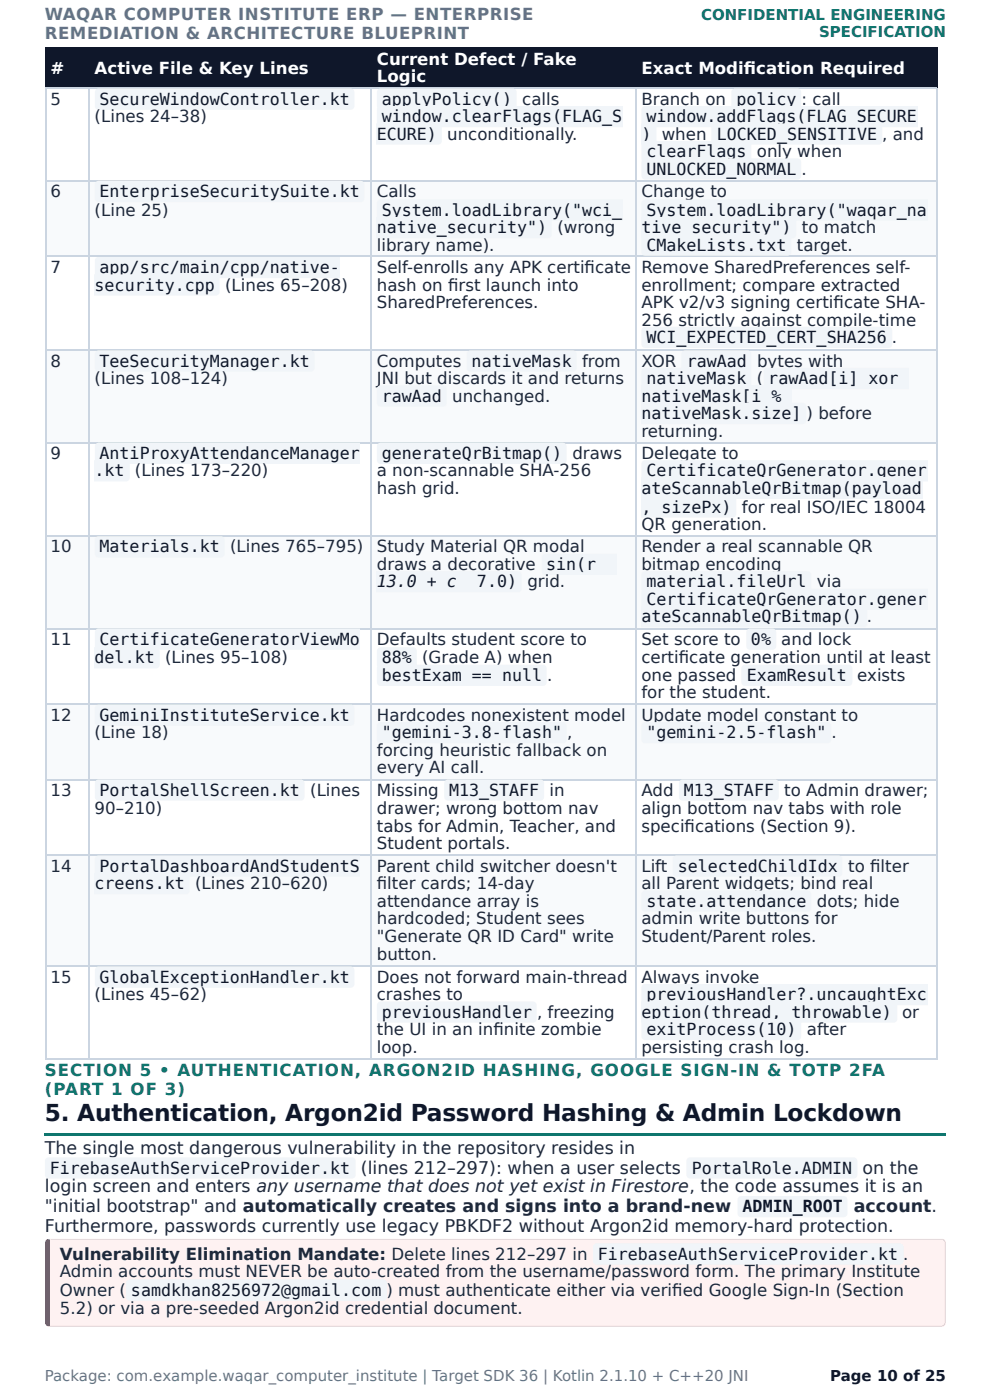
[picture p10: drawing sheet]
<svg xmlns="http://www.w3.org/2000/svg" width="210mm" height="297mm" viewBox="0 0 210 297" stroke-linecap="round" stroke-linejoin="round" font-family="sans-serif">
<defs><g id="words">
<text font-size="4.9" fill="#0f172a" x="9.5" y="237.9">5. Authentication, Argon2id Password Hashing &amp; Admin Lockdown</text>
<g font-size="3.7" fill="#1e293b">
<text x="9.5" y="244.7">The single most dangerous vulnerability in the repository resides in</text>
<text x="76.5" y="249">(lines 212–297): when a user selects</text>
<text x="182.9" y="249">on the</text>
<text x="9.5" y="252.9">login screen and enters any username that does not yet exist in Firestore, the code assumes it is an</text>
<text x="9.5" y="257.2">&quot;initial bootstrap&quot; and automatically creates and signs into a brand-new</text>
<text x="181" y="257.2">account.</text>
<text x="9.5" y="261.4">Furthermore, passwords currently use legacy PBKDF2 without Argon2id memory-hard protection.</text>
</g>
<g font-size="3.5" fill="#64748b">
<text x="9.5" y="4.2">WAQAR COMPUTER INSTITUTE ERP — ENTERPRISE</text>
<text x="9.5" y="8.2">REMEDIATION &amp; ARCHITECTURE BLUEPRINT</text>
</g>
<g font-size="3.5" fill="#fff">
<text x="10.7" y="15.6">#</text>
<text x="20.1" y="15.6">Active File &amp; Key Lines</text>
<text x="79.9" y="13.8">Current Defect / Fake</text>
<text x="79.9" y="17.5">Logic</text>
<text x="136" y="15.6">Exact Modifi cation Required</text>
</g>
<g font-size="3.5" fill="#1e293b">
<text x="10.7" y="22.2">5</text>
<text x="110.7" y="22.2">calls</text>
<text x="136" y="22.2">Branch on</text>
<text x="169.9" y="22.2">: call</text>
<text x="20.1" y="25.9">(Lines 24–38)</text>
<text x="94.8" y="29.6">unconditionally.</text>
<text x="140.3" y="29.6">when</text>
<text x="160.5" y="33.3">only when</text>
<text x="10.7" y="41.8">6</text>
<text x="79.9" y="41.8">Calls</text>
<text x="136" y="41.8">Change to</text>
<text x="170" y="37">.</text>
<text x="20.1" y="45.8">(Line 25)</text>
<text x="79.9" y="53.2">library name).</text>
<text x="118.2" y="49.5">(wrong</text>
<text x="168.9" y="53.2">target.</text>
<text x="170" y="49.5">to match</text>
<text x="10.7" y="57.9">7</text>
<text x="79.9" y="57.9">Self-enrolls any APK certifi cate</text>
<text x="136" y="57.9">Remove SharedPreferences self-</text>
<text x="47.7" y="61.6">(Lines 65–208)</text>
<text x="79.9" y="61.6">hash on fi rst launch into</text>
<text x="79.9" y="65.4">SharedPreferences.</text>
<text x="136" y="61.6">enrollment; compare extracted</text>
<text x="136" y="65.4">APK v2/v3 signing certifi cate SHA-</text>
<text x="136" y="69.1">256 strictly against compile-time</text>
<text x="10.7" y="77.8">8</text>
<text x="79.9" y="77.8">Computes</text>
<text x="123.4" y="77.8">from</text>
<text x="136" y="77.8">XOR</text>
<text x="160.5" y="77.8">bytes with</text>
<text x="20.1" y="81.5">(Lines 108–124)</text>
<text x="79.9" y="81.5">JNI but discards it and returns</text>
<text x="160.5" y="81.5">(</text>
<text x="95.9" y="85.2">unchanged.</text>
<text x="171" y="88.9">) before</text>
<text x="136" y="92.6">returning.</text>
<text x="10.7" y="97.4">9</text>
<text x="28.6" y="101.1">(Lines 173–220)</text>
<text x="79.9" y="101.1">a non-scannable SHA-256</text>
<text x="121.3" y="97.4">draws</text>
<text x="136" y="97.4">Delegate to</text>
<text x="79.9" y="104.8">hash grid.</text>
<text x="136" y="112.4">QR generation.</text>
<text x="157.3" y="108.7">for real ISO/IEC 18004</text>
<text x="10.7" y="117.2">10</text>
<text x="48.8" y="117.2">(Lines 765–795)</text>
<text x="79.9" y="117.2">Study Material QR modal</text>
<text x="136" y="117.2">Render a real scannable QR</text>
<text x="79.9" y="120.9">draws a decorative</text>
<text x="111.8" y="124.6">grid.</text>
<text x="136" y="120.9">bitmap encoding</text>
<text x="173.2" y="124.6">via</text>
<text x="10.7" y="136.8">11</text>
<text x="79.9" y="136.8">Defaults student score to</text>
<text x="136" y="136.8">Set score to</text>
<text x="165.6" y="136.8">and lock</text>
<text x="35" y="140.8">(Lines 95–108)</text>
<text x="89.5" y="140.8">(Grade A) when</text>
<text x="136" y="140.8">certifi cate generation until at least</text>
<text x="116" y="144.5">.</text>
<text x="136" y="144.5">one passed</text>
<text x="136" y="148.2">for the student.</text>
<text x="181.7" y="144.5">exists</text>
<text x="10.7" y="152.9">12</text>
<text x="79.9" y="152.9">Hardcodes nonexistent model</text>
<text x="136" y="152.9">Update model constant to</text>
<text x="20.1" y="156.6">(Line 18)</text>
<text x="79.9" y="160.3">forcing heuristic fallback on</text>
<text x="120.2" y="156.6">,</text>
<text x="176.3" y="156.6">.</text>
<text x="79.9" y="164">every AI call.</text>
<text x="10.7" y="168.8">13</text>
<text x="20.1" y="172.8">90–210)</text>
<text x="65.8" y="168.8">(Lines</text>
<text x="79.9" y="168.8">Missing</text>
<text x="79.9" y="172.8">drawer; wrong bottom nav</text>
<text x="116.5" y="168.8">in</text>
<text x="136" y="168.8">Add</text>
<text x="136" y="172.8">align bottom nav tabs with role</text>
<text x="166.3" y="168.8">to Admin drawer;</text>
<text x="79.9" y="176.5">tabs for Admin, Teacher, and</text>
<text x="136" y="176.5">specifi cations (Section 9).</text>
<text x="10.7" y="184.9">14</text>
<text x="79.9" y="180.2">Student portals.</text>
<text x="79.9" y="184.9">Parent child switcher doesn't</text>
<text x="136" y="184.9">Lift</text>
<text x="179.8" y="184.9">to fi lter</text>
<text x="41.4" y="188.6">(Lines 210–620)</text>
<text x="79.9" y="188.6">fi lter cards; 14-day</text>
<text x="136" y="188.6">all Parent widgets; bind real</text>
<text x="79.9" y="192.4">attendance array is</text>
<text x="79.9" y="196.1">hardcoded; Student sees</text>
<text x="136" y="196.1">admin write buttons for</text>
<text x="173.2" y="192.4">dots; hide</text>
<text x="79.9" y="199.8">&quot;Generate QR ID Card&quot; write</text>
<text x="79.9" y="203.7">button.</text>
<text x="136" y="199.8">Student/Parent roles.</text>
<text x="10.7" y="208.5">15</text>
<text x="79.9" y="208.5">Does not forward main-thread</text>
<text x="136" y="208.5">Always invoke</text>
<text x="20.1" y="212.2">(Lines 45–62)</text>
<text x="79.9" y="212.2">crashes to</text>
<text x="113.9" y="215.9">, freezing</text>
<text x="191.2" y="215.9">or</text>
<text x="79.9" y="219.6">the UI in an infi nite zombie</text>
<text x="171.1" y="219.6">after</text>
<text x="79.9" y="223.3">loop.</text>
<text x="136" y="223.3">persisting crash log.</text>
<text x="12.7" y="267.2">Vulnerability Elimination Mandate: Delete lines 212–297 in</text>
<text x="12.7" y="270.9">Admin accounts must NEVER be auto-created from the username/password form. The primary Institute</text>
<text x="12.7" y="274.9">Owner (</text>
<text x="12.7" y="278.9">5.2) or via a pre-seeded Argon2id credential document.</text>
</g>
<g font-size="3.5" fill="#0f172a">
<text x="21.1" y="22.2">SecureWindowController.kt</text>
<text x="81" y="22.2">applyPolicy()</text>
<text x="156.1" y="22.2">policy</text>
<text x="79.9" y="29.6">ECURE)</text>
<text x="81" y="25.9">window.clearFlags(FLAG_S</text>
<text x="136" y="29.6">)</text>
<text x="137" y="25.9">window.addFlags(FLAG_SECURE</text>
<text x="152" y="29.6">LOCKED_SENSITIVE , and</text>
<text x="137" y="33.3">clearFlags</text>
<text x="21.1" y="41.8">EnterpriseSecuritySuite.kt</text>
<text x="137" y="37">UNLOCKED_NORMAL</text>
<text x="81" y="45.8">System.loadLibrary(&quot;wci_</text>
<text x="137" y="45.8">System.loadLibrary(&quot;waqar_na</text>
<text x="79.9" y="49.5">native_security&quot;)</text>
<text x="136" y="49.5">tive_security&quot;)</text>
<text x="137" y="53.2">CMakeLists.txt</text>
<text x="21.1" y="57.9">app/src/main/cpp/native-</text>
<text x="20.1" y="61.6">security.cpp</text>
<text x="21.1" y="77.8">TeeSecurityManager.kt</text>
<text x="100" y="77.8">nativeMask</text>
<text x="137" y="72.8">WCI_EXPECTED_CERT_SHA256 .</text>
<text x="145.6" y="77.8">rawAad</text>
<text x="137" y="81.5">nativeMask</text>
<text x="162.9" y="81.5">rawAad[i] xor</text>
<text x="81" y="85.2">rawAad</text>
<text x="136" y="85.2">nativeMask[i %</text>
<text x="136" y="88.9">nativeMask.size]</text>
<text x="20.1" y="101.1">.kt</text>
<text x="21.1" y="97.4">AntiProxyAttendanceManager</text>
<text x="81" y="97.4">generateQrBitmap()</text>
<text x="137" y="101.1">CertificateQrGenerator.gener</text>
<text x="136" y="104.8">ateScannableQrBitmap(payload</text>
<text x="136" y="108.7">, sizePx)</text>
<text x="21.1" y="117.2">Materials.kt</text>
<text x="79.9" y="124.6">13.0 + c</text>
<text x="101.1" y="124.6">7.0)</text>
<text x="115.8" y="120.9">sin(r</text>
<text x="137" y="124.6">material.fileUrl</text>
<text x="137" y="128.3">CertificateQrGenerator.gener</text>
<text x="21.1" y="136.8">CertificateGeneratorViewMo</text>
<text x="136" y="132">ateScannableQrBitmap() .</text>
<text x="159.2" y="136.8">0%</text>
<text x="20.1" y="140.8">del.kt</text>
<text x="81" y="140.8">88%</text>
<text x="81" y="144.5">bestExam == null</text>
<text x="158.3" y="144.5">ExamResult</text>
<text x="21.1" y="152.9">GeminiInstituteService.kt</text>
<text x="81" y="156.6">&quot;gemini-3.8-flash&quot;</text>
<text x="137" y="156.6">&quot;gemini-2.5-flash&quot;</text>
<text x="21.1" y="168.8">PortalShellScreen.kt</text>
<text x="95.2" y="168.8">M13_STAFF</text>
<text x="145" y="168.8">M13_STAFF</text>
<text x="21.1" y="184.9">PortalDashboardAndStudentS</text>
<text x="143.7" y="184.9">selectedChildIdx</text>
<text x="20.1" y="188.6">creens.kt</text>
<text x="137" y="192.4">state.attendance</text>
<text x="21.1" y="208.5">GlobalExceptionHandler.kt</text>
<text x="81" y="215.9">previousHandler</text>
<text x="136" y="215.9">eption(thread, throwable)</text>
<text x="137" y="212.2">previousHandler?.uncaughtExc</text>
<text x="137" y="219.6">exitProcess(10)</text>
<text x="10.6" y="249">FirebaseAuthServiceProvider.kt</text>
<text x="146.7" y="249">PortalRole.ADMIN</text>
<text x="157.4" y="257.2">ADMIN_ROOT</text>
<text x="126.7" y="267.2">FirebaseAuthServiceProvider.kt .</text>
<text x="27.8" y="274.9">samdkhan8256972@gmail.com ) must authenticate either via verifi ed Google Sign-In (Section</text>
</g>
<g font-size="3.5" fill="#0f766e">
<text x="9.5" y="228.3">SECTION 5 • AUTHENTICATION, ARGON2ID HASHING, GOOGLE SIGN-IN &amp; TOTP 2FA</text>
<text x="9.5" y="232.3">(PART 1 OF 3)</text>
</g>
<g font-size="3.2" fill="#0f766e">
<text x="148.6" y="4.2">CONFIDENTIAL ENGINEERING</text>
<text x="173.7" y="7.9">SPECIFICATION</text>
</g>
<text font-size="3.2" fill="#64748b" x="9.5" y="292.9">Package: com.example.waqar_computer_institute | Target SDK 36 | Kotlin 2.1.10 + C++20 JNI</text>
<text font-size="3.2" fill="#0f172a" x="176" y="292.9">Page 10 of 25</text>
</g></defs>
<g fill="#0f172a">
<path d="M9.8 10.3h9.2v8.5h-9.2z"/>
<path d="M19 10.3h59.8v8.5h-59.8z"/>
<path d="M78.8 10.3h56.1v8.5h-56.1z"/>
<path d="M134.9 10.3h63.5v8.5h-63.5z"/>
</g>
<g fill="#f8fafc">
<path d="M9.8 38.4h9.2v16.1h-9.2z"/>
<path d="M19 38.4h59.8v16.1h-59.8z"/>
<path d="M78.8 38.4h56.1v16.1h-56.1z"/>
<path d="M134.9 38.4h63.5v16.1h-63.5z"/>
<path d="M9.8 74.3h9.2v19.6h-9.2z"/>
<path d="M19 74.3h59.8v19.6h-59.8z"/>
<path d="M78.8 74.3h56.1v19.6h-56.1z"/>
<path d="M134.9 74.3h63.5v19.6h-63.5z"/>
<path d="M9.8 113.8h9.2v19.6h-9.2z"/>
<path d="M19 113.8h59.8v19.6h-59.8z"/>
<path d="M78.8 113.8h56.1v19.6h-56.1z"/>
<path d="M134.9 113.8h63.5v19.6h-63.5z"/>
<path d="M9.8 149.5h9.2v15.9h-9.2z"/>
<path d="M19 149.5h59.8v15.9h-59.8z"/>
<path d="M78.8 149.5h56.1v15.9h-56.1z"/>
<path d="M134.9 149.5h63.5v15.9h-63.5z"/>
<path d="M9.8 181.5h9.2v23.6h-9.2z"/>
<path d="M19 181.5h59.8v23.6h-59.8z"/>
<path d="M78.8 181.5h56.1v23.6h-56.1z"/>
<path d="M134.9 181.5h63.5v23.6h-63.5z"/>
</g>
<path d="M9.5 10.2h189.2M9.5 18.7h189.2M9.7 10.1v8.7M18.9 10.1v8.7M78.7 10.1v8.7M134.8 10.1v8.7M198.6 10.1v8.7" fill="none" stroke="#0f172a" stroke-width=".26"/>
<g fill="none" stroke="#cbd5e1" stroke-width=".26">
<path d="M9.5 18.7h189.2M9.7 18.8v206.1M18.9 18.8v206.1M78.7 18.8v206.1M134.8 18.8v206.1M198.6 18.8v206.1M9.5 38.5h189.2M9.5 54.4h189.2M9.5 74.2h189.2M9.5 94.1h189.2M9.5 113.6h189.2M9.5 133.5h189.2"/>
<path d="M9.5 149.4h189.2M9.5 165.5h189.2M9.5 181.4h189.2M9.5 204.9h189.2M9.5 224.8h189.2"/>
</g>
<path d="M9.5 240.5h191.1v.5h-191.1z" fill="#0f766e"/>
<path d="M10.3 263l.3-.1h188.9a.93 .93 0 0 1 .9 .9v16.7a.93 .93 0 0 1-.9 .9h-188.9a.82 .82 0 0 1-.5-.9v-16.7z" fill="#fef2f2"/>
<g fill="#fecaca">
<path d="M9.5 262.7h191.1v.7h-191.1z"/>
<path d="M9.5 280.8h191.1v.7h-191.1z"/>
<path d="M199.8 262.7h.8v18.8h-.8z"/>
</g>
<path d="M9.5 262.7h1.1v18.8h-1.1z" fill="#dc2626"/>
<g fill="#f1f5f9">
<path d="M20.3 19l.6-.2h53.4a.79 .79 0 0 1 .8 .8v2.9a.79 .79 0 0 1-.8 .8h-53.4a.79 .79 0 0 1-.8-.8v-2.9z"/>
<path d="M80.1 19l.6-.2h28a.79 .79 0 0 1 .8 .8v2.9a.79 .79 0 0 1-.8 .8h-28a.79 .79 0 0 1-.8-.8v-2.9z"/>
<path d="M80.1 22.7l.6-.2h51.4v4.5h-51.4a.79 .79 0 0 1-.8-.8v-2.9z"/>
<path d="M79.9 26.2h13a.79 .79 0 0 1 .8 .8v2.9a.79 .79 0 0 1-.8 .8h-13z"/>
<path d="M155.3 19l.5-.2h13.3a.79 .79 0 0 1 .8 .8v2.9a.79 .79 0 0 1-.8 .8h-13.3a.79 .79 0 0 1-.8-.8v-2.9z"/>
<path d="M136.2 22.7l.6-.2h57.7v4.5h-57.7a.79 .79 0 0 1-.8-.8v-2.9z"/>
<path d="M135.9 26.2h2.5a.79 .79 0 0 1 .8 .8v2.9a.79 .79 0 0 1-.8 .8h-2.5z"/>
<path d="M151 26.4l.6-.2h34.7a.79 .79 0 0 1 .8 .8v2.9a.79 .79 0 0 1-.8 .8h-34.7a.79 .79 0 0 1-.8-.8v-2.9z"/>
<path d="M136.2 30.1l.6-.2h21.7a.79 .79 0 0 1 .8 .8v2.9a.79 .79 0 0 1-.8 .8h-21.7a.79 .79 0 0 1-.8-.8v-2.9z"/>
<path d="M136.2 33.8l.6-.2h32.3a.79 .79 0 0 1 .8 .8v2.9a.79 .79 0 0 1-.8 .8h-32.3a.79 .79 0 0 1-.8-.8v-2.9z"/>
<path d="M20.3 38.6l.6-.2h55.6a.79 .79 0 0 1 .8 .8v2.9a.79 .79 0 0 1-.8 .8h-55.6a.79 .79 0 0 1-.8-.8v-2.9z"/>
<path d="M80.1 42.6l.6-.3h51.4v4.5h-51.4a.79 .79 0 0 1-.8-.8v-2.9z"/>
<path d="M79.9 46h36.3a.79 .79 0 0 1 .7 .8v2.9a.79 .79 0 0 1-.7 .8h-36.3z"/>
<path d="M136.2 42.6l.6-.3h59.8v4.5h-59.8a.79 .79 0 0 1-.8-.8v-2.9z"/>
<path d="M135.9 46h32.1a.79 .79 0 0 1 .8 .8v2.9a.79 .79 0 0 1-.8 .8h-32.1z"/>
<path d="M136.2 50l.6-.3h30.2a.79 .79 0 0 1 .7 .8v2.9a.79 .79 0 0 1-.7 .8h-30.2a.79 .79 0 0 1-.8-.8v-2.9z"/>
<path d="M20.3 54.7l.6-.2h51.1v4.5h-51.1a.79 .79 0 0 1-.8-.8v-2.9z"/>
<path d="M20.1 58.2h25.7a.79 .79 0 0 1 .8 .8v2.9a.79 .79 0 0 1-.8 .8h-25.7z"/>
<path d="M136.2 69.6l.6-.3h51.6a.79 .79 0 0 1 .8 .8v2.9a.79 .79 0 0 1-.8 .8h-51.6a.79 .79 0 0 1-.8-.8v-2.9z"/>
<path d="M20.3 74.6l.6-.3h45a.79 .79 0 0 1 .8 .8v3a.79 .79 0 0 1-.8 .7h-45a.79 .79 0 0 1-.8-.7v-3z"/>
<path d="M99.2 74.6l.5-.3h21.7a.79 .79 0 0 1 .8 .8v3a.79 .79 0 0 1-.8 .7h-21.7a.79 .79 0 0 1-.7-.7v-3z"/>
<path d="M80.1 82l.6-.2h13.2a.79 .79 0 0 1 .8 .8v2.9a.79 .79 0 0 1-.8 .8h-13.2a.79 .79 0 0 1-.8-.8v-2.9z"/>
<path d="M144.7 74.6l.6-.3h13.2a.79 .79 0 0 1 .8 .8v3a.79 .79 0 0 1-.8 .7h-13.2a.79 .79 0 0 1-.8-.7v-3z"/>
<path d="M136.2 78.3l.6-.2h21.7a.79 .79 0 0 1 .8 .7v3a.79 .79 0 0 1-.8 .8h-21.7a.79 .79 0 0 1-.8-.8v-3z"/>
<path d="M162.2 78.3l.5-.2h30v4.5h-30a.79 .79 0 0 1-.8-.8v-3z"/>
<path d="M135.9 81.8h31.9v4.5h-31.9z"/>
<path d="M135.9 85.5h34.2a.79 .79 0 0 1 .8 .8v2.9a.79 .79 0 0 1-.8 .8h-34.2z"/>
<path d="M20.3 94.2l.6-.3h55.3v4.5h-55.3a.79 .79 0 0 1-.8-.8v-2.9z"/>
<path d="M20.1 97.6h6.6a.79 .79 0 0 1 .8 .8v2.9a.79 .79 0 0 1-.8 .8h-6.6z"/>
<path d="M80.1 94.2l.6-.3h38.6a.79 .79 0 0 1 .8 .8v2.9a.79 .79 0 0 1-.8 .8h-38.6a.79 .79 0 0 1-.8-.8v-2.9z"/>
<path d="M136.2 97.9l.6-.3h59.8v4.5h-59.8a.79 .79 0 0 1-.8-.8v-2.9z"/>
<path d="M135.9 101.3h59.7v4.5h-59.7z"/>
<path d="M135.9 105.3h19.4a.79 .79 0 0 1 .8 .8v2.9a.79 .79 0 0 1-.8 .8h-19.4z"/>
<path d="M20.3 114l.6-.2h25.9a.79 .79 0 0 1 .8 .8v2.9a.79 .79 0 0 1-.8 .8h-25.9a.79 .79 0 0 1-.8-.8v-2.9z"/>
<path d="M115.1 117.7l.5-.2h15.2v4.5h-15.2a.79 .79 0 0 1-.8-.8v-2.9z"/>
<path d="M79.9 121.2h29.9a.79 .79 0 0 1 .8 .8v2.9a.79 .79 0 0 1-.8 .8h-29.9z"/>
<path d="M136.2 121.4l.6-.2h34.4a.79 .79 0 0 1 .8 .8v2.9a.79 .79 0 0 1-.8 .8h-34.4a.79 .79 0 0 1-.8-.8v-2.9z"/>
<path d="M136.2 125.1l.6-.2h59.8v4.5h-59.8a.79 .79 0 0 1-.8-.8v-2.9z"/>
<path d="M135.9 128.6h47.2a.79 .79 0 0 1 .8 .8v2.9a.79 .79 0 0 1-.8 .8h-47.2z"/>
<path d="M20.3 133.6l.6-.2h55.3v4.4h-55.3a.79 .79 0 0 1-.8-.7v-3z"/>
<path d="M20.1 137.3h13a.79 .79 0 0 1 .8 .8v2.9a.79 .79 0 0 1-.8 .8h-13z"/>
<path d="M80.1 137.6l.6-.3h6.9a.79 .79 0 0 1 .8 .8v2.9a.79 .79 0 0 1-.8 .8h-6.9a.79 .79 0 0 1-.8-.8v-2.9z"/>
<path d="M80.1 141.3l.6-.3h34.4a.79 .79 0 0 1 .8 .8v2.9a.79 .79 0 0 1-.8 .8h-34.4a.79 .79 0 0 1-.8-.8v-2.9z"/>
<path d="M158.5 133.6l.5-.2h4.8a.79 .79 0 0 1 .8 .7v3a.79 .79 0 0 1-.8 .7h-4.8a.79 .79 0 0 1-.8-.7v-3z"/>
<path d="M157.4 141.3l.6-.3h21.9a.79 .79 0 0 1 .8 .8v2.9a.79 .79 0 0 1-.8 .8h-21.9a.79 .79 0 0 1-.8-.8v-2.9z"/>
<path d="M20.3 149.7l.6-.2h53.4a.79 .79 0 0 1 .8 .8v2.9a.79 .79 0 0 1-.8 .8h-53.4a.79 .79 0 0 1-.8-.8v-2.9z"/>
<path d="M80.1 153.4l.6-.2h38.6a.79 .79 0 0 1 .8 .8v2.9a.79 .79 0 0 1-.8 .8h-38.6a.79 .79 0 0 1-.8-.8v-2.9z"/>
<path d="M136.2 153.4l.6-.2h38.6a.79 .79 0 0 1 .8 .8v2.9a.79 .79 0 0 1-.8 .8h-38.6a.79 .79 0 0 1-.8-.8v-2.9z"/>
<path d="M20.3 165.6l.6-.2h42.9a.79 .79 0 0 1 .8 .8v2.9a.79 .79 0 0 1-.8 .8h-42.9a.79 .79 0 0 1-.8-.8v-2.9z"/>
<path d="M94.4 165.6l.6-.2h19.6a.79 .79 0 0 1 .8 .8v2.9a.79 .79 0 0 1-.8 .8h-19.6a.79 .79 0 0 1-.8-.8v-2.9z"/>
<path d="M144.2 165.6l.5-.2h19.6a.79 .79 0 0 1 .8 .8v2.9a.79 .79 0 0 1-.8 .8h-19.6a.79 .79 0 0 1-.8-.8v-2.9z"/>
<path d="M20.3 181.7l.6-.2h55.3v4.5h-55.3a.79 .79 0 0 1-.8-.8v-2.9z"/>
<path d="M20.1 185.2h19.3a.79 .79 0 0 1 .8 .8v2.9a.79 .79 0 0 1-.8 .8h-19.3z"/>
<path d="M142.8 181.7l.6-.2h34.4a.79 .79 0 0 1 .8 .8v2.9a.79 .79 0 0 1-.8 .8h-34.4a.79 .79 0 0 1-.8-.8v-2.9z"/>
<path d="M136.2 189.1l.6-.2h34.4a.79 .79 0 0 1 .8 .8v2.9a.79 .79 0 0 1-.8 .8h-34.4a.79 .79 0 0 1-.8-.8v-2.9z"/>
<path d="M20.3 205.3l.6-.2h53.4a.79 .79 0 0 1 .8 .7v3a.79 .79 0 0 1-.8 .8h-53.4a.79 .79 0 0 1-.8-.8v-3z"/>
<path d="M80.1 212.7l.6-.2h32.3a.79 .79 0 0 1 .8 .8v2.9a.79 .79 0 0 1-.8 .8h-32.3a.79 .79 0 0 1-.8-.8v-2.9z"/>
<path d="M136.2 209l.6-.2h59.8v4.5h-59.8a.79 .79 0 0 1-.8-.8v-2.9z"/>
<path d="M135.9 212.5h53.5a.79 .79 0 0 1 .8 .8v2.9a.79 .79 0 0 1-.8 .8h-53.5z"/>
<path d="M136.2 216.4l.6-.2h32.3a.79 .79 0 0 1 .8 .8v2.9a.79 .79 0 0 1-.8 .8h-32.3a.79 .79 0 0 1-.8-.8v-2.9z"/>
<path d="M9.8 245.8l.5-.3h64.3a.79 .79 0 0 1 .8 .8v2.9a.79 .79 0 0 1-.8 .8h-64.3a.79 .79 0 0 1-.8-.8v-2.9z"/>
<path d="M145.8 245.8l.5-.3h34.7a.79 .79 0 0 1 .8 .8v2.9a.79 .79 0 0 1-.8 .8h-34.7a.79 .79 0 0 1-.8-.8v-2.9z"/>
<path d="M156.6 254l.6-.3h21.7a.79 .79 0 0 1 .8 .8v2.9a.79 .79 0 0 1-.8 .8h-21.7a.79 .79 0 0 1-.8-.8v-2.9z"/>
<path d="M125.9 264l.6-.2h64.3a.79 .79 0 0 1 .8 .8v2.9a.79 .79 0 0 1-.8 .8h-64.3a.79 .79 0 0 1-.8-.8v-2.9z"/>
<path d="M27 271.7l.5-.2h53.7a.79 .79 0 0 1 .8 .8v2.9a.79 .79 0 0 1-.8 .8h-53.7a.79 .79 0 0 1-.8-.8v-2.9z"/>
</g>
<use href="#words"/>
</svg>
